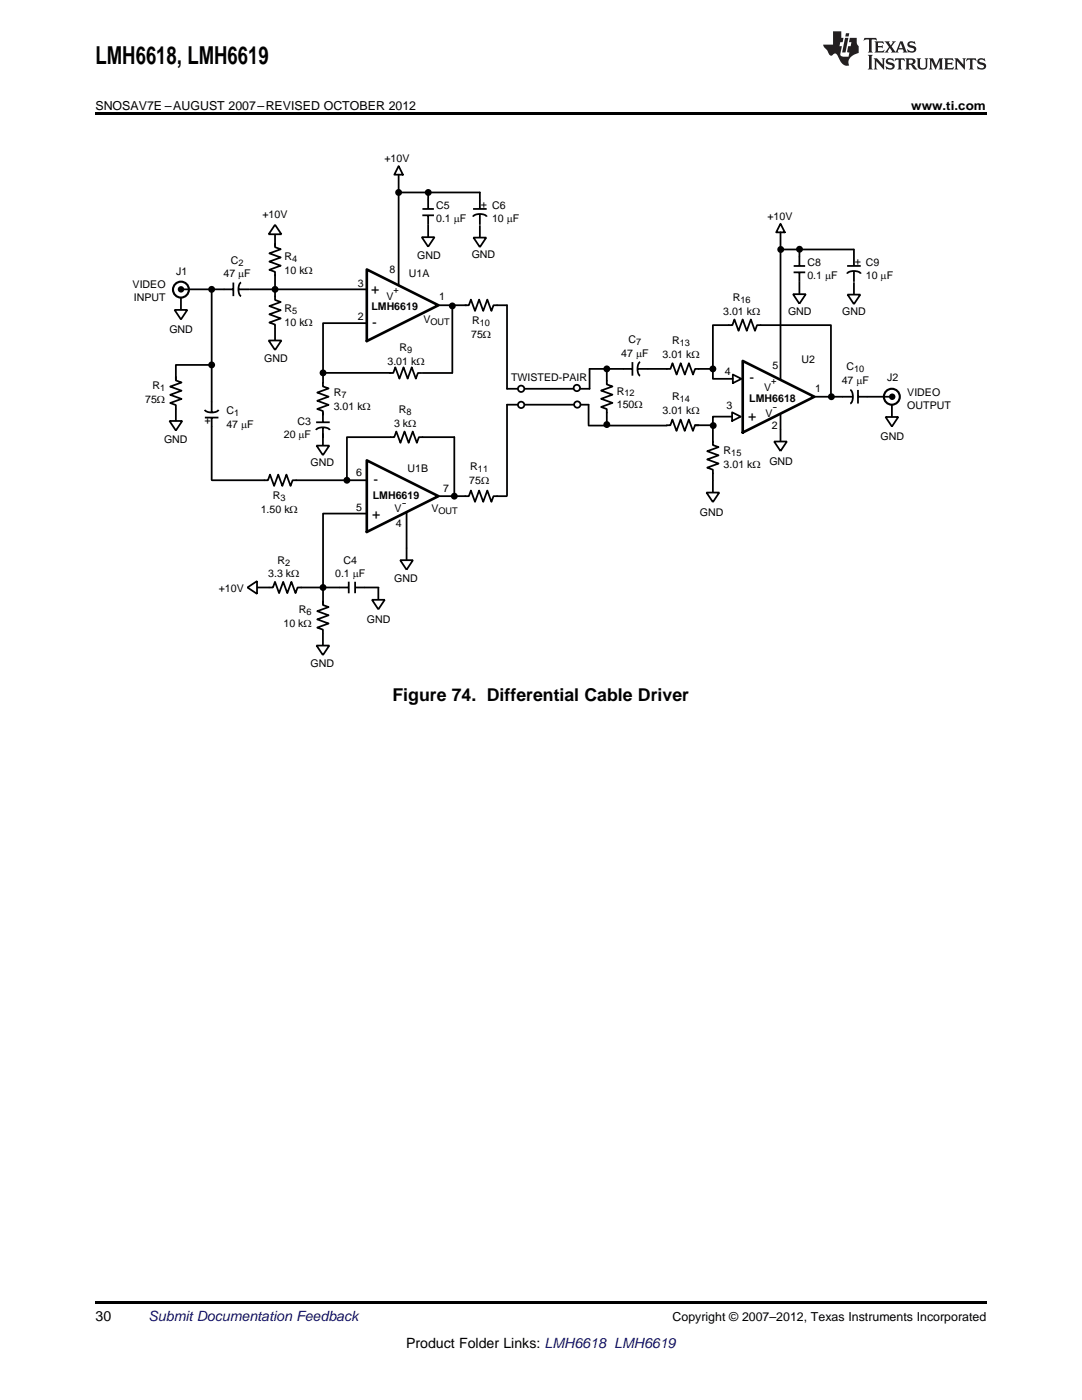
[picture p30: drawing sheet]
<svg xmlns="http://www.w3.org/2000/svg" width="216mm" height="279mm" viewBox="0 0 216 279" stroke-linecap="round" stroke-linejoin="round" font-family="sans-serif">
<defs><g id="words">
<text font-size="4.9" x="19" y="12.8">LMH6618, LMH6619</text>
<text font-size="3.5" x="78.3" y="139.9">Figure 74. Differential Cable Driver</text>
<g font-size="2.8">
<text x="74" y="58.7">+</text>
<text x="74.3" y="65.3">-</text>
<text x="149.5" y="76.3">-</text>
<text x="149.3" y="84">+</text>
<text x="74.5" y="96.6">-</text>
<text x="74.3" y="103.5">+</text>
<text x="19" y="263.6">30</text>
<text x="81" y="269">Product Folder Links: LMH6618 LMH6619</text>
</g>
<text font-size="2.8" fill="#0000c8" x="29.6" y="263.6">Submit Documentation Feedback</text>
<g font-size="2.5">
<text x="19" y="21.9">SNOSAV7E –AUGUST 2007–REVISED OCTOBER 2012</text>
<text x="181.8" y="21.9">www.ti.com</text>
<text x="134.2" y="263.6">Copyright © 2007–2012, Texas Instruments Incorporated</text>
</g>
<g font-size="2.1">
<text x="76.7" y="32.2">+10V</text>
<text x="87" y="41.7">C5</text>
<text x="95.9" y="41.6">+ C6</text>
<text x="52.4" y="43.5">+10V</text>
<text x="87" y="44.3">0.1 PF</text>
<text x="98.2" y="44.3">10 PF</text>
<text x="153.1" y="43.9">+10V</text>
<text x="46" y="52.6">C</text>
<text x="56.8" y="52">R</text>
<text x="83.3" y="51.6">GND</text>
<text x="94.1" y="51.5">GND</text>
<text x="161.1" y="53.1">C8</text>
<text x="170.6" y="53">+ C9</text>
<text x="26.5" y="57.6">VIDEO</text>
<text x="35.2" y="54.8">J1</text>
<text x="44.6" y="55.4">47 PF</text>
<text x="56.8" y="54.7">10 k:</text>
<text x="71.4" y="57.2">3</text>
<text x="77.1" y="59.8">V</text>
<text x="77.7" y="54.5">8</text>
<text x="81.6" y="55.2">U1A</text>
<text x="87.6" y="59.9">1</text>
<text x="161.1" y="55.7">0.1 PF</text>
<text x="172.8" y="55.7">10 PF</text>
<text x="26.7" y="60.1">INPUT</text>
<text x="56.8" y="62.3">R</text>
<text x="56.8" y="65.1">10 k:</text>
<text x="71.4" y="63.9">2</text>
<text x="74.1" y="62">LMH6619</text>
<text x="84.5" y="64.5">V</text>
<text x="94.2" y="64.7">R</text>
<text x="144.3" y="62.9">3.01 k:</text>
<text x="146.2" y="60.1">R</text>
<text x="157.2" y="62.9">GND</text>
<text x="168.1" y="62.9">GND</text>
<text x="33.8" y="66.4">GND</text>
<text x="79.7" y="70">R</text>
<text x="94" y="67.4">75:</text>
<text x="124" y="71.2">47 PF</text>
<text x="125.4" y="68.4">C</text>
<text x="132.2" y="71.4">3.01 k:</text>
<text x="134.1" y="68.6">R</text>
<text x="30.4" y="77.7">R</text>
<text x="52.7" y="72.3">GND</text>
<text x="77.3" y="72.8">3.01 k:</text>
<text x="102" y="76.1">TWISTED-PAIR</text>
<text x="144.6" y="74.9">4</text>
<text x="154.2" y="73.7">5</text>
<text x="159.9" y="72.4">U2</text>
<text x="168" y="76.6">47 PF</text>
<text x="168.9" y="73.8">C</text>
<text x="177" y="76.1">J2</text>
<text x="29" y="80.5">75:</text>
<text x="42.1" y="83.5" transform="rotate(-180 42.1 83.5)">+</text>
<text x="45.2" y="82.7">C</text>
<text x="66.6" y="79">R</text>
<text x="66.6" y="81.7">3.01 k:</text>
<text x="79.6" y="82.4">R</text>
<text x="123.1" y="78.7">R</text>
<text x="123.1" y="81.5">150:</text>
<text x="132.2" y="82.5">3.01 k:</text>
<text x="134.1" y="79.7">R</text>
<text x="145" y="81.6">3</text>
<text x="149.5" y="80.2">LMH6618</text>
<text x="152.5" y="78">V</text>
<text x="152.8" y="83.2">V</text>
<text x="162.6" y="78.3">1</text>
<text x="181" y="79.1">VIDEO</text>
<text x="181" y="81.7">OUTPUT</text>
<text x="32.7" y="88.3">GND</text>
<text x="45.2" y="85.5">47 PF</text>
<text x="56.6" y="87.4">20 PF</text>
<text x="59.4" y="84.8">C3</text>
<text x="78.6" y="85.1">3 k:</text>
<text x="154" y="85.6">2</text>
<text x="175.7" y="87.7">GND</text>
<text x="62" y="93.1">GND</text>
<text x="71.1" y="95">6</text>
<text x="81.3" y="94.1">U1B</text>
<text x="93.8" y="93.8">R</text>
<text x="144.4" y="90.6">R</text>
<text x="144.4" y="93.4">3.01 k:</text>
<text x="153.5" y="92.7">GND</text>
<text x="54.5" y="99.6">R</text>
<text x="74.4" y="99.7">LMH6619</text>
<text x="88.4" y="98.1">7</text>
<text x="93.6" y="96.6">75:</text>
<text x="52" y="102.4">1.50 k:</text>
<text x="71.1" y="102">5</text>
<text x="78.7" y="102.2">V</text>
<text x="79" y="105.2">4</text>
<text x="86.1" y="102.2">V</text>
<text x="139.6" y="102.9">GND</text>
<text x="55.4" y="112.5">R</text>
<text x="68.5" y="112.7">C4</text>
<text x="43.6" y="118.1">+10V</text>
<text x="53.5" y="115.2">3.3 k:</text>
<text x="66.9" y="115.2">0.1 PF</text>
<text x="78.7" y="116.1">GND</text>
<text x="56.6" y="125.2">10 k:</text>
<text x="59.7" y="122.4">R</text>
<text x="73.2" y="124.2">GND</text>
<text x="62" y="133.1">GND</text>
</g>
<g font-size="1.8">
<text x="47.6" y="53">2</text>
<text x="58.3" y="52.4">4</text>
<text x="78.5" y="58.4">+</text>
<text x="58.3" y="62.7">5</text>
<text x="85.9" y="64.9">OUT</text>
<text x="95.8" y="65.1">10</text>
<text x="147.7" y="60.5">16</text>
<text x="81.3" y="70.4">9</text>
<text x="126.9" y="68.8">7</text>
<text x="135.6" y="69">13</text>
<text x="153.9" y="76.7">+</text>
<text x="170.4" y="74.2">10</text>
<text x="31.9" y="78.1">1</text>
<text x="46.7" y="83.1">1</text>
<text x="68.1" y="79.3">7</text>
<text x="81.1" y="82.7">8</text>
<text x="124.6" y="79.1">12</text>
<text x="135.6" y="80.1">14</text>
<text x="154.2" y="81.9">-</text>
<text x="95.4" y="94.2">11</text>
<text x="145.9" y="91">15</text>
<text x="56" y="100">3</text>
<text x="80.2" y="100.9">-</text>
<text x="87.5" y="102.6">OUT</text>
<text x="56.9" y="112.9">2</text>
<text x="61.2" y="122.8">6</text>
</g>
</g></defs>
<path d="M19 259.7h177.8v.5h-177.8z" fill="#000"/>
<path d="M73.2 53.8l14.3 7.1-14.3 7.2zM73.2 91.9l14.3 7.1-14.3 7.2z" fill="none" stroke="#000" stroke-width=".53"/>
<g fill="none" stroke="#000" stroke-width=".35">
<path d="M79.5 33.1l.9 1.8h-1.7zM79.5 34.9v22.1M79.5 38.4h16.3v3.3M85.4 38.4v3.3M36.1 59.4v2.5M36.1 57.7h10.5M42.2 57.7v24.6M46.6 56.4v2.7M47.6 57.7h2.1M48.1 56.4a1.98 1.98 0 0 0 0 2.7M49.8 57.7h23.4M54.9 48.6v.7l1.1 .4-2.2 .9 2.2 .8-2.2 .8 2.2 .8-2.2 .8 1.1 .5v.7"/>
<path d="M54.9 54.8v5.1l1.1 .4-2.2 .8 2.2 .8-2.2 .8 2.2 .8-2.2 .9 1.1 .4v3.2M54.9 44.8l1.3 2h-2.6zM54.9 46.7v2.5M84.2 47.3h2.5l-1.3 1.9zM84.3 43h2.3M84.3 41.7h2.3M85.4 43.1v4.3M94.4 43.3a1.97 1.97 0 0 1 2.7 0M94.4 41.7h2.7M94.5 47.4h2.5l-1.2 1.9zM95.8 42.7v2.2M95.8 45v2.4"/>
<path d="M34.8 61.8h2.6l-1.3 2zM35.1 75.2v.7l1.1 .4-2.2 .9 2.2 .8-2.2 .8 2.2 .8-2.2 .8 1.1 .4v3.2M42.2 72.8h-7.1v2.9M53.6 68h2.6l-1.3 1.9zM64.4 74.4h13.6M73.2 64.5h-8.7l-.1 12.6 1.2 .4-2.3 .8 2.3 .9-2.3 .8 2.3 .8-2.3 .8 1.1 .4v.7M77.8 74.4h.7l.4-1.1 .8 2.3 .8-2.3 .8 2.3 .9-2.3 .8 2.3 .4-1.2h.7M84.3 74.4h6M87.5 60.9h5.5M90.3 61.1v13.3M92.8 60.9h.8l.4-1.1 .8 2.2 .8-2.2 .8 2.2 .8-2.2 .9 2.2 .4-1.1h2.7v16.7h16.4v-4h8.6M121.1 73.8v2.9l1.1 .4-2.2 .8 2.2 .9-2.2 .8 2.2 .8-2.2 .8 1.1 .4v3.1"/>
<path d="M126.2 72.3v2.7M127.2 73.6h6.6l.4-1.1 .8 2.2 .8-2.2 .8 2.2 .9-2.2 .8 2.2 .4-1.1h.7M127.7 72.3a1.98 1.98 0 0 0 0 2.7M33.8 84h2.6l-1.3 1.9zM40.9 81.8a1.98 1.98 0 0 0 2.7 0M40.9 83.3h2.7M42.2 83.3v12.5M42.3 95.8h11.2l.4-1.1 .8 2.3 .8-2.3 .8 2.3 .9-2.3 .8 2.3 .4-1.2h14.7M63.1 85.8a1.97 1.97 0 0 1 2.7 0M63.1 84.3h2.7M63.2 88.9h2.5l-1.3 1.9zM64.4 82.4v1.9"/>
<path d="M64.4 85.3v3.7M69.2 95.8v-8.6h9.5l.4-1.1 .8 2.3 .8-2.3 .8 2.3 .9-2.3 .8 2.3 .4-1.2h7.1v11.8M87.5 99h6.1l.4-1.1 .8 2.2 .8-2.2 .8 2.2 .8-2.2 .9 2.2 .4-1.1h2.6M117.4 84.7v-3.9h-16.2v18.1M117.4 84.9h15.6M49.4 117.2l1.9-1.2v2.5zM51.3 117.2h3.2l.4-1.1 .8 2.3 .8-2.3 .8 2.3 .8-2.3 .9 2.3 .4-1.2h10.1M69.6 116.1v2.3M70.9 117.2h4.6M70.9 116.1v2.3M73.2 102.5h-8.7v18M74.2 119.7h2.6l-1.3 1.9z"/>
<path d="M75.5 117.2v2.5M79.9 111.8h2.5l-1.3 1.9zM81.1 102.2v9.6M63.2 128.8h2.5l-1.3 1.9zM64.4 120v.7l1.2 .5-2.3 .8 2.3 .8-2.3 .8 2.3 .8-2.3 .8 1.1 .5v3.2"/>
<circle cx="42.2" cy="57.7" r=".51"/>
<circle cx="54.9" cy="57.7" r=".51"/>
<circle cx="42.2" cy="72.8" r=".51"/>
<circle cx="64.5" cy="74.4" r=".51"/>
<circle cx="69.2" cy="95.8" r=".51"/>
<circle cx="90.7" cy="99" r=".51"/>
<circle cx="64.5" cy="117.2" r=".51"/>
</g>
<g fill="#000">
<circle cx="36.1" cy="57.7" r=".65"/>
<circle cx="42.2" cy="57.7" r=".51"/>
<circle cx="54.9" cy="57.7" r=".51"/>
<circle cx="42.2" cy="72.8" r=".51"/>
<circle cx="64.5" cy="74.4" r=".51"/>
<circle cx="69.2" cy="95.8" r=".51"/>
<circle cx="90.7" cy="99" r=".51"/>
<circle cx="64.5" cy="117.2" r=".51"/>
</g>
<circle cx="36.1" cy="57.8" r="1.59" fill="none" stroke="#000" stroke-width=".42"/>
<circle cx="104" cy="77.6" r=".63" fill="#fff"/>
<circle cx="104" cy="77.6" r=".63" fill="none" stroke="#000" stroke-width=".35"/>
<circle cx="104" cy="80.8" r=".63" fill="#fff"/>
<circle cx="104" cy="80.8" r=".63" fill="none" stroke="#000" stroke-width=".35"/>
<circle cx="115.1" cy="77.4" r=".63" fill="#fff"/>
<circle cx="115.1" cy="77.4" r=".63" fill="none" stroke="#000" stroke-width=".35"/>
<circle cx="115.2" cy="80.7" r=".63" fill="#fff"/>
<g fill="none" stroke="#000" stroke-width=".35">
<path d="M155.7 44.6l.9 1.8h-1.7zM155.7 46.4v29.3M155.8 49.8h14.5M158.2 58.7h2.6l-1.3 1.9zM158.4 54.4h2.3M158.4 53.1h2.3M159.5 54.5v4.2M159.5 49.7v3.4M169 54.6a1.97 1.97 0 0 1 2.7 0M169 53.1h2.7M169.1 58.8h2.6l-1.3 1.9zM170.4 49.8v3.3"/>
<path d="M170.4 54.1v2.1M170.4 56.3v2.5M139.4 73.6h2.8M146.2 75.6h-4v-10.7h3.9l.4-1.1 .9 2.2 .8-2.2 .8 2.2 .8-2.2 .8 2.2 .5-1.1h14.7v14.3M146.2 74.7l1.7 .9-1.7 .9zM162.2 79.2h8M169.6 77.8a1.97 1.97 0 0 1 0 2.7M171.2 77.8v2.7M171.2 79.2h6.8M133 84.9h.8l.4-1.2 .8 2.3 .8-2.3 .8 2.3 .8-2.3 .9 2.3 .4-1.1h.7M138.7 84.9h3.5M141 98.3h2.5l-1.3 1.9z"/>
<path d="M142.2 88.1v.7l1.2 .4-2.3 .9 2.3 .8-2.3 .8 2.3 .8-2.3 .8 1.1 .4v4.6M146.1 83.1h-3.9v5.2M146.1 82.3l1.7 .8-1.7 .9zM154.5 88.1h2.5l-1.3 1.9zM155.7 82.7v5.4M176.7 83.2h2.5l-1.2 1.9zM178 80.8v2.4"/>
<circle cx="79.5" cy="38.4" r=".51"/>
<circle cx="85.4" cy="38.4" r=".51"/>
<circle cx="155.8" cy="49.8" r=".51"/>
<circle cx="159.5" cy="49.7" r=".51"/>
<circle cx="90.3" cy="61.1" r=".51"/>
<circle cx="121.1" cy="73.6" r=".51"/>
<circle cx="142.2" cy="73.6" r=".51"/>
<circle cx="165.9" cy="79.2" r=".51"/>
<circle cx="115.2" cy="80.7" r=".63"/>
<circle cx="121.1" cy="84.7" r=".51"/>
<circle cx="142.3" cy="84.9" r=".51"/>
</g>
<g fill="#000">
<circle cx="79.5" cy="38.4" r=".51"/>
<circle cx="85.4" cy="38.4" r=".51"/>
<circle cx="155.8" cy="49.8" r=".51"/>
<circle cx="159.5" cy="49.7" r=".51"/>
<circle cx="90.3" cy="61.1" r=".51"/>
<circle cx="121.1" cy="73.6" r=".51"/>
<circle cx="142.2" cy="73.6" r=".51"/>
<circle cx="165.9" cy="79.2" r=".51"/>
<circle cx="178" cy="79.2" r=".65"/>
<circle cx="121.1" cy="84.7" r=".51"/>
<circle cx="142.3" cy="84.9" r=".51"/>
</g>
<path d="M148.2 72l14.3 7.2-14.3 7.1z" fill="none" stroke="#000" stroke-width=".53"/>
<circle cx="178" cy="79.2" r="1.59" fill="none" stroke="#000" stroke-width=".42"/>
<path d="M19 22.5h177.8v.5h-177.8z" fill="#000"/>
<g fill="#231f20">
<path d="M172.5 7.6l-.1 .5 .4-.2h.6v.1v2.1l-.2 .4h.9l-.2-.4v-2.1l.1-.1h.5l.5 .2-.2-.5zM174.5 8.3l.2 .3v1.5l-.2 .4h1.8l.2-.6a1.04 1.04 0 0 1-1.3 .2v-.7h.6l.3 .2v-.6l-.3 .2h-.6v-.6l.8-.1 .4 .3-.2-.5zM176.5 8.3l.9 1.1-.9 1.1h.8l-.2-.2 .4-.7 .5 .7-.2 .2h1.5l-.2-.2 .2-.4h.9l.1 .4-.2 .2h1l-.3-.3-.7-1.9h-.5l-.9 2-.8-1 .9-1h-.8l.1 .3-.4 .5-.3-.6 .1-.2zM179.7 8.6l.4 1h-.7zM181.3 8.4a.63 .63 0 0 0-.2 .7 .63 .63 0 0 0 .6 .4l.6 .2 .1 .2a.75 .75 0 0 1-.7 .4 .75 .75 0 0 1-.6-.5l.1 .7 .1-.1a1.11 1.11 0 0 0 1.5-.6 1.13 1.13 0 0 0-1.2-.8l-.1-.4a1.04 1.04 0 0 1 1.2 .2l-.2-.5-.2 .1-.4-.2zM173.2 10.9l.2 .4v2.2l-.2 .4h1l-.3-.4v-2.2l.3-.4zM174.3 11.6l.3 .4v1.5l-.3 .4h.8l-.2-.4v-1.3l1.5 1.7v-1.9l.2-.4h-.7l.2 .4v.9l-1.1-1.3zM177 11.8a.62 .62 0 0 0-.2 .7 .62 .62 0 0 0 .6 .4l.6 .1 .1 .3a.76 .76 0 0 1-.7 .3 .76 .76 0 0 1-.7-.4l.2 .7 .1-.1a1.11 1.11 0 0 0 1.5-.6 1.13 1.13 0 0 0-1.2-.8l-.1-.4a1.04 1.04 0 0 1 1.2 .2l-.2-.6-.2 .1-.5-.1zM178.7 11.6l-.2 .6a.61 .61 0 0 1 .8-.3v1.6l-.2 .4h.9l-.2-.4v-1.6a.63 .63 0 0 1 .7 .3l-.1-.6zM180.6 11.6l.3 .4v1.5l-.3 .4h1l-.2-.2-.1-.8 .6 .2a.76 .76 0 0 0 1.2 .7l-1-1a.58 .58 0 0 0 .6-.5 .58 .58 0 0 0-.5-.6zM181.4 11.9h.1a.45 .45 0 0 1 .5 .1 .45 .45 0 0 1 .1 .5l-.8 .2zM182.9 11.6l.2 .2a2.17 2.17 0 0 0 .3 1.9 .99 .99 0 0 0 1.6-.6v-1.1l.2-.4h-.7l.2 .2a1.92 1.92 0 0 1-.2 1.8 .6 .6 0 0 1-.9-.5v-1.1l.2-.4zM185.4 11.6l.2 .4v1.5l-.2 .4h.7l-.2-.4v-1.4l.8 1.8 .8-1.8v1.4l-.2 .4h.9l-.2-.4v-1.5l.2-.4h-.8l-.6 1.5-.6-1.5zM188.4 11.6l.2 .4v1.5l-.2 .4h1.8l.1-.6a1.04 1.04 0 0 1-1.2 .1v-.6h.5l.4 .2v-.6l-.4 .2h-.5v-.7h.8l.3 .3-.1-.6zM190.5 11.6l.2 .4v1.5l-.2 .4h.7l-.2-.4v-1.3l1.5 1.7v-1.9l.2-.4h-.7l.2 .4v.9l-1.1-1.3zM192.9 11.6l-.1 .6a.61 .61 0 0 1 .7-.3l.1 1.6-.3 .4h1l-.3-.4 .1-1.6a.63 .63 0 0 1 .7 .3l-.1-.6zM195.2 11.8a.62 .62 0 0 0-.2 .7 .62 .62 0 0 0 .6 .4l.6 .1 .1 .3a.76 .76 0 0 1-.7 .3 .76 .76 0 0 1-.6-.4l.1 .7 .1-.1a1.11 1.11 0 0 0 1.6-.6 1.13 1.13 0 0 0-1.3-.8l-.1-.4a1.04 1.04 0 0 1 1.2 .2l-.1-.6-.2 .1-.5-.1z"/>
<path d="M166.2 6.3v2.6h-1.9v.4l.8 .9a.91 .91 0 0 0 1 .8 .56 .56 0 0 1 .5-.3 .56 .56 0 0 1 .5 .3l.4 .8a1.53 1.53 0 0 0 1.9 1.2 1.54 1.54 0 0 1 1-2.1l.9-.3v-1.4a1.52 1.52 0 0 1-.4-1.6h-1.3l-.2 .8h.5l-.2 .8h-.5l-.1 1v.2l.4 .1-.2 .8a1.93 1.93 0 0 1-1.6-.3l.3-1.8h-.5l.2-.8h.4l.2-.8h-.4v-1.3zM168.6 7.6l-.6 2.9h.7l.6-2.9zM168.8 6.6l-.1 .7h.6l.2-.7z"/>
</g>
<use href="#words"/>
</svg>
